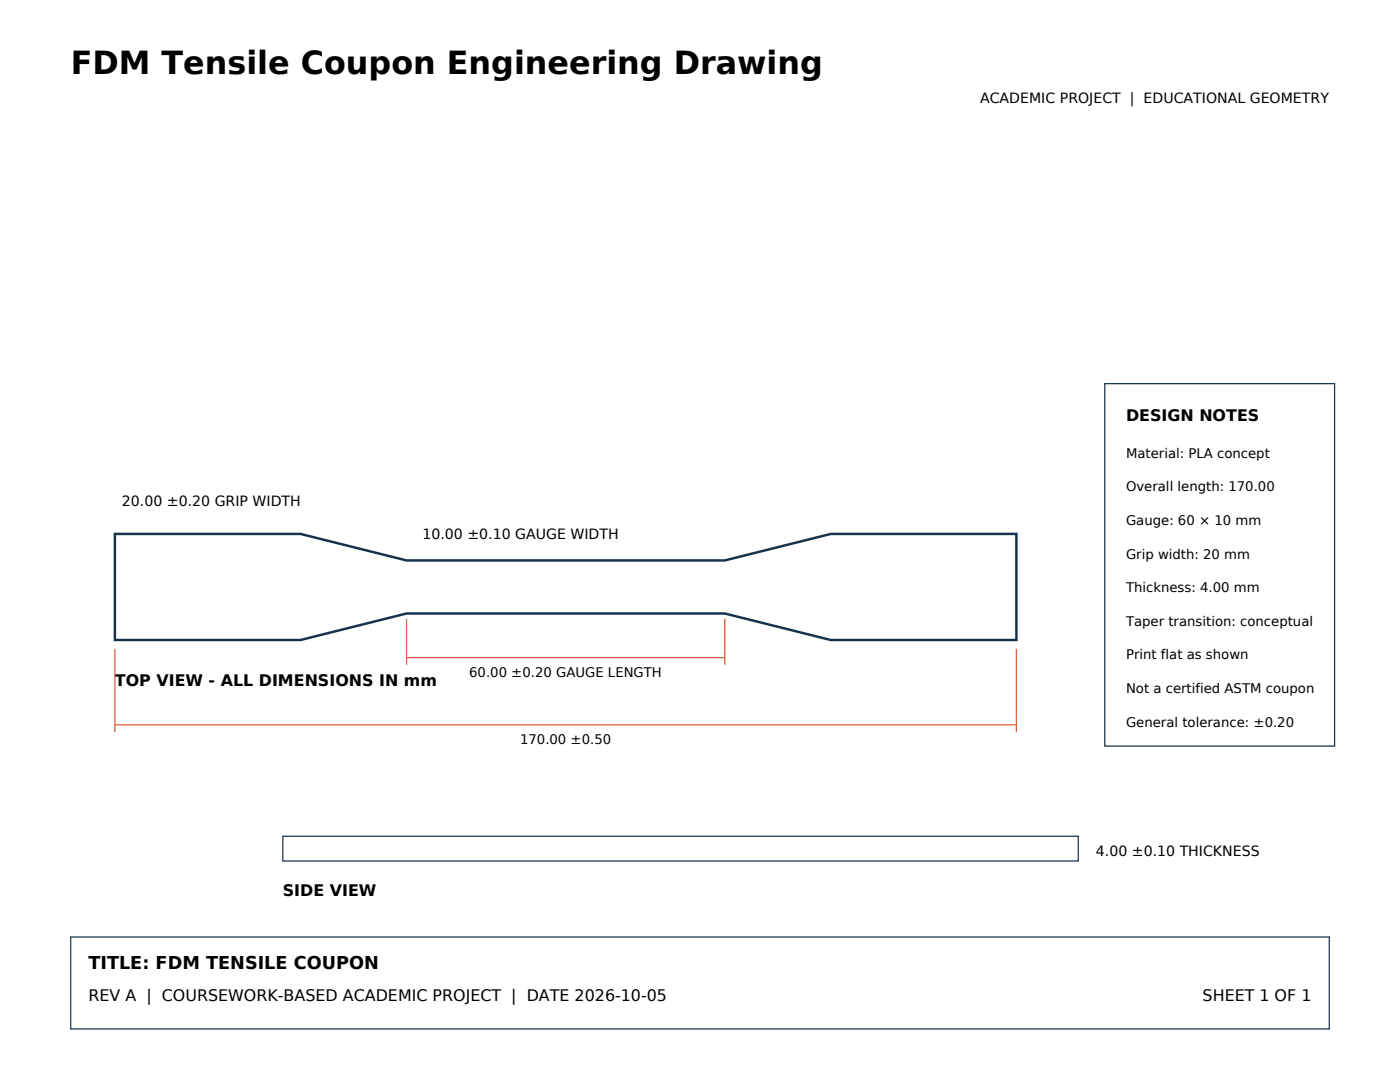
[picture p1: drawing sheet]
<svg xmlns="http://www.w3.org/2000/svg" width="279mm" height="216mm" viewBox="0 0 279 216" stroke-linecap="round" stroke-linejoin="round" font-family="sans-serif">
<defs><g id="words">
<text font-size="6.3" x="14.1" y="14.8">FDM Tensile Coupon Engineering Drawing</text>
<text font-size="3.5" x="17.6" y="193.3">TITLE: FDM TENSILE COUPON</text>
<g font-size="3.2">
<text x="224.7" y="84">DESIGN NOTES</text>
<text x="22.9" y="136.9">TOP VIEW - ALL DIMENSIONS IN mm</text>
<text x="56.4" y="178.9">SIDE VIEW</text>
<text x="17.6" y="199.7">REV A | COURSEWORK-BASED ACADEMIC PROJECT | DATE 2026-10-05</text>
<text x="240" y="199.7">SHEET 1 OF 1</text>
</g>
<g font-size="2.8">
<text x="195.6" y="20.5">ACADEMIC PROJECT | EDUCATIONAL GEOMETRY</text>
<text x="24.3" y="100.9">20.00 ±0.20 GRIP WIDTH</text>
<text x="84.3" y="107.6">10.00 ±0.10 GAUGE WIDTH</text>
<text x="218.7" y="170.7">4.00 ±0.10 THICKNESS</text>
</g>
<g font-size="2.6">
<text x="224.7" y="91.4">Material: PLA concept</text>
<text x="224.7" y="98.1">Overall length: 170.00</text>
<text x="224.7" y="104.8">Gauge: 60 × 10 mm</text>
<text x="224.7" y="111.5">Grip width: 20 mm</text>
<text x="224.7" y="118.2">Thickness: 4.00 mm</text>
<text x="224.7" y="124.9">Taper transition: conceptual</text>
<text x="224.7" y="131.6">Print flat as shown</text>
<text x="93.6" y="135.1">60.00 ±0.20 GAUGE LENGTH</text>
<text x="224.7" y="138.3">Not a certified ASTM coupon</text>
<text x="103.8" y="148.5">170.00 ±0.50</text>
<text x="224.7" y="145">General tolerance: ±0.20</text>
</g>
</g></defs>
<path d="M22.9 106.5h37.1l21.1 5.3h63.5l21.2-5.3h37v21.2h-37l-21.2-5.3h-63.5l-21.1 5.3h-37.1z" fill="none" stroke="#17324d" stroke-width=".49"/>
<path d="M22.9 129.5v16.5M81.1 131.2h63.5M81.1 123.5v9.1M144.6 123.5v9.1M202.8 129.5v16.5M22.9 144.6h179.9" fill="none" stroke="#d95d39" stroke-width=".25"/>
<path d="M220.5 76.6h45.8v72.3h-45.8zM56.4 166.9h158.8v4.9h-158.8zM14.1 187h251.2v18.3h-251.2z" fill="none" stroke="#17324d" stroke-width=".25"/>
<use href="#words"/>
</svg>
